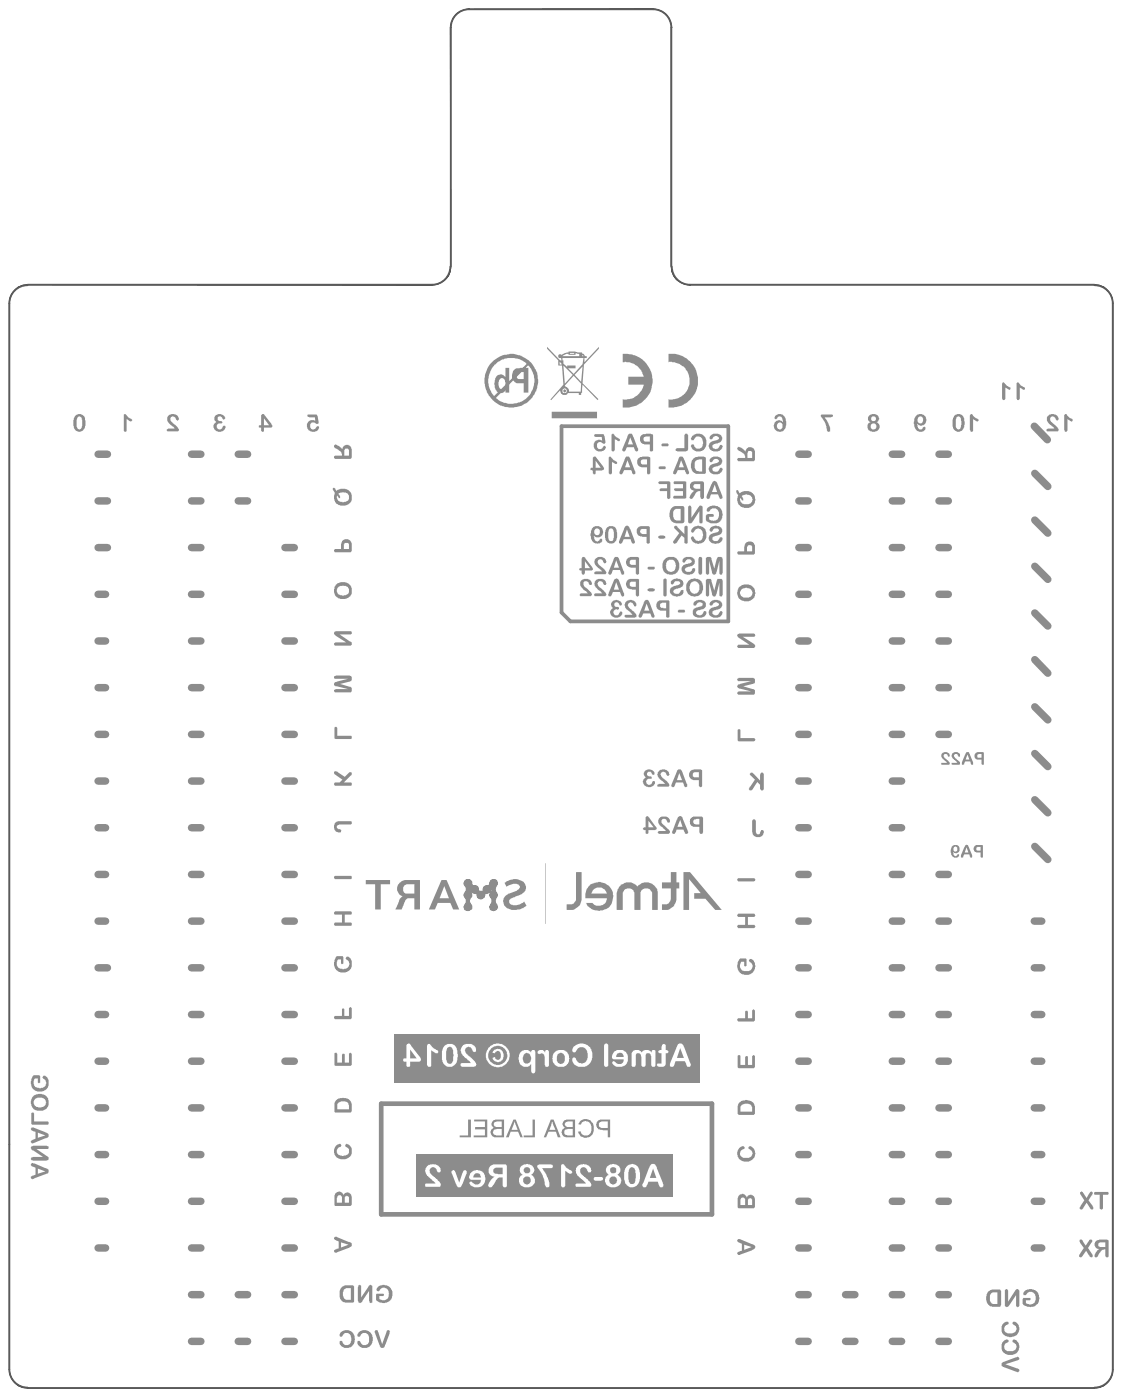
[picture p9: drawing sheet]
<svg xmlns="http://www.w3.org/2000/svg" width="102mm" height="126mm" viewBox="0 0 102 126" stroke-linecap="round" stroke-linejoin="round" font-family="sans-serif">
<g fill="none" stroke="#8c8c8c" stroke-width=".67">
<path d="M93.2 38.4l1.2 1.3M8.8 57.8h.7M8.8 53.6h.7M8.8 49.4h.9M8.8 45.2h.9M8.8 41h.9M17.3 57.8h.8M17.3 53.6h.8M17.3 49.4h.8M17.3 45.2h.8M17.3 41h.8M21.5 45.2h.8"/>
<path d="M21.5 41h.8M25.7 57.8h.8M25.7 53.6h.8M25.7 49.4h.8M72 57.8h.9M72 53.6h.9M72 49.4h.9M72 45.2h.9M72 41h.9M80.4 57.8h.9M80.4 53.6h.9M80.4 49.4h.9"/>
<path d="M80.4 45.2h.9M80.4 41h.9M84.7 57.8h.8M84.7 53.6h.8M84.7 49.4h.8M84.7 45.2h.8M84.7 41h.8M93.3 59.5l1.2 1.2M93.3 55.3l1.2 1.2M93.3 42.7l1.2 1.2M93.3 51.1l1.2 1.2M93.3 46.9l1.2 1.2"/>
<path d="M8.8 78.9h.7M8.8 74.7h.7M8.8 70.5h.7M8.8 66.2h.7M8.8 62h.7M17.3 78.9h.8M17.3 74.7h.8M17.3 70.5h.8M17.3 66.2h.8M17.3 62h.8M25.7 78.9h.8M25.7 74.7h.8"/>
<path d="M25.7 70.5h.8M25.7 66.2h.8M25.7 62h.8M72 78.9h.9M72 74.7h.9M72 70.5h.9M72 66.2h.9M72 62h.9M80.4 78.9h.9M80.4 74.7h.9M80.4 70.5h.9M80.4 66.2h.9"/>
<path d="M80.4 62h.9M84.7 78.9h.8M84.7 66.2h.8M84.7 62h.8M93.3 76.4l1.2 1.1M93.3 72.1l1.2 1.2M93.3 68l1.2 1.2M93.3 63.8l1.2 1.1M8.8 99.9h.7M8.8 95.7h.7M8.8 91.5h.7M8.8 87.3h.9"/>
<path d="M8.8 83.1h.7M17.3 99.9h.8M17.3 95.7h.8M17.3 91.5h.8M17.3 87.3h.8M17.3 83.1h.8M25.7 99.9h.8M25.7 95.7h.8M25.7 91.5h.8M25.7 87.3h.8M25.7 83.1h.8M72 99.9h.9"/>
<path d="M72 95.7h.9M72 91.5h.9M72 87.3h.9M72 83.1h.9M80.4 99.9h.9M80.4 95.7h.9M80.4 91.5h.9M80.4 87.3h.9M80.4 83.1h.9M84.7 99.9h.8M84.7 95.7h.8M84.7 91.5h.8"/>
<path d="M84.7 87.3h.8M84.7 83.1h.8M93.2 99.9h.7M93.2 95.7h.7M93.2 91.5h.7M93.2 87.3h.7M93.2 83.1h.7M8.8 112.6h.7M8.8 108.4h.7M8.8 104.2h.7M17.3 112.6h.8M17.3 108.4h.8"/>
<path d="M17.3 104.2h.8M17.3 116.8h.8M21.5 116.8h.8M25.7 112.6h.8M25.7 108.4h.8M25.7 104.2h.8M25.7 116.8h.8M72 112.6h.9M72 108.4h.9M72 104.2h.9M72 116.8h.9M76.2 116.8h.9"/>
<path d="M80.4 112.6h.9M80.4 108.4h.9M80.4 104.2h.9M80.4 116.8h.9M84.7 112.6h.8M84.7 108.4h.8M84.7 104.2h.8M84.7 116.8h.8M93.2 112.6h.7M93.2 108.4h.7M93.2 104.2h.7M17.3 121h.8"/>
<path d="M21.5 121h.8M25.7 121h.8M72 121h.9M76.2 121h.9M80.4 121h.9M84.7 121h.8"/>
</g>
<path d="M50.6 38.4h15.1v17.7h-14.3l-.8-.8z" fill="none" stroke="#8c8c8c" stroke-width=".34"/>
<path d="M34.4 99.6h29.8v9.9h-29.8z" fill="none" stroke="#8c8c8c" stroke-width=".42"/>
<g fill="#8c8c8c">
<path d="M30.3 103.3l.2-.1a.15 .15 0 0 1 .2 .1 .15 .15 0 0 1-.1 .2 .44 .44 0 0 0-.2 .5 .44 .44 0 0 0 .5 .3 .45 .45 0 0 0 .6-.4 .45 .45 0 0 0-.4-.5v-.1a.34 .34 0 0 1 .5 .2l.1 .3a.83 .83 0 0 1-.6 .8 .83 .83 0 0 1-.9-.4v-.1a.87 .87 0 0 1 .1-.8z"/>
<path d="M30.4 86.3h.5l.1 .6h-.3v-.3h-.2a.55 .55 0 0 0 0 .6 .55 .55 0 0 0 .7 .2 .46 .46 0 0 0 .3-.4 .46 .46 0 0 0-.3-.5 .23 .23 0 0 1 .2-.2 .23 .23 0 0 1 .2 .3l.1 .1a.83 .83 0 0 1-1 1 .83 .83 0 0 1-.4-1.3z"/>
<path d="M30.1 82.3l.1-.1h1.3a.15 .15 0 0 1 .2 .2 .15 .15 0 0 1-.2 .1h-.4v.7h.6v.3h-1.5l-.1-.1 .1-.2h.6v-.7h-.5a.15 .15 0 0 1-.2 0 .15 .15 0 0 1 0-.2z"/>
<path d="M30.1 79.1l.1-.1h1.5v.3h-1.5z"/>
<path d="M30.2 69.6h.2l.7 .5 .4-.4h.2v.3l-.7 .6h.7v.3h-1.3a.16 .16 0 0 1-.3-.1 .16 .16 0 0 1 .2-.2h.3l.3-.3-.7-.4a.17 .17 0 0 1-.1-.1 .17 .17 0 0 1 .1-.2z"/>
<path d="M30.2 65.6h.2v.1v.7h1.3v.2h-1.5z"/>
<path d="M66.6 103.6a.29 .29 0 0 1 .5-.1v.1a.44 .44 0 0 0-.4 .4 .44 .44 0 0 0 .3 .5h.1a.52 .52 0 0 0 .7-.6l-.1-.1a.23 .23 0 0 1-.1-.4 .7 .7 0 0 1 .5 .7 .7 .7 0 0 1-.7 .7h-.2a.76 .76 0 0 1-.6-1.2z"/>
<path d="M66.6 86.6l.1-.1h.6v.6h-.2v-.3h-.3a.56 .56 0 0 0 .1 .7 .56 .56 0 0 0 .7 .1 .46 .46 0 0 0 .2-.5 .46 .46 0 0 0-.2-.4 .19 .19 0 0 1 .1-.2 .19 .19 0 0 1 .2 .2l.1 .1a.81 .81 0 0 1-.7 1.1 .81 .81 0 0 1-.8-1.1z"/>
<path d="M66.5 82.4h1.4a.16 .16 0 0 1 .2 .2 .16 .16 0 0 1-.2 .1h-.5v.7l.6 .1a.14 .14 0 0 1 .1 .2 .14 .14 0 0 1-.2 0h-1.4a.17 .17 0 0 1 0-.2 .17 .17 0 0 1 .2-.1h.5v-.7h-.6a.16 .16 0 0 1-.1-.1 .16 .16 0 0 1 0-.2z"/>
<path d="M66.5 79.3h1.5a.14 .14 0 0 1 .1 .1 .14 .14 0 0 1-.2 .1h-1.4v-.1z"/>
<path d="M67.7 69.7h.1l.7 .7v-.5l.1-.2a.17 .17 0 0 1 .2 0 .17 .17 0 0 1 .1 .2v1.1a.18 .18 0 0 1-.2 .3 .18 .18 0 0 1-.2-.2v-.3l-.2-.3-.4 .6a.19 .19 0 0 1-.2 .2 .19 .19 0 0 1-.2-.1 .19 .19 0 0 1 .1-.2l.5-.7-.5-.3v-.2z"/>
<path d="M66.5 65.8h.3v.8h1.2a.14 .14 0 0 1 .1 .2 .14 .14 0 0 1-.2 .1h-1.3l-.1-.1z"/>
<path d="M19.5 37.4a.57 .57 0 0 1 .8 .4l-.2 .1a.29 .29 0 0 0-.2-.3 .29 .29 0 0 0-.3 .1 .31 .31 0 0 0 .4 .3v.2a.29 .29 0 0 0-.5 .2 .29 .29 0 0 0 .5 .3v-.1a.16 .16 0 0 1 .1-.2 .16 .16 0 0 1 .2 .1 .16 .16 0 0 1 0 .2 .53 .53 0 0 1-.8 .2 .53 .53 0 0 1-.2-.7h.1a.15 .15 0 0 0 .1-.2 .15 .15 0 0 0-.2-.1v-.3z"/>
<path d="M30.2 95h.2v.1v.8h.4l.1-.8h.2v.8h.4v-.8a.13 .13 0 0 1 .1-.1 .13 .13 0 0 1 .1 .1v1l-.1 .1h-1.4v-.1z"/>
<path d="M30.8 91h.1a.09 .09 0 0 1 .1 0 .09 .09 0 0 1 0 .1v.5h.5v-.7v-.1l.2 .1v1h-.1h-1.4a.15 .15 0 0 1-.1-.2 .15 .15 0 0 1 .2-.1h.5z"/>
<path d="M30.3 74.2l.1-.1h1.3v.1a.14 .14 0 0 1 0 .1 .14 .14 0 0 1-.2 .1h-.8a.22 .22 0 0 0-.3 .2 .22 .22 0 0 0 .3 .2 .18 .18 0 0 1 0 .3 .18 .18 0 0 1-.3 0 .55 .55 0 0 1-.1-.9z"/>
<path d="M30.2 61l1.3-.1a.29 .29 0 0 1 .2 .3 .29 .29 0 0 1-.2 .3l-.8 .2 1 .3v.4l-.1 .1h-1.4v-.1a.11 .11 0 0 1-.1-.2 .09 .09 0 0 1 .1 0h1.2l-1-.3a.21 .21 0 0 1-.3-.2 .21 .21 0 0 1 .3-.2l1-.3h-1.2z"/>
<path d="M30.2 57l1.3-.1a.15 .15 0 0 1 .2 .2 .15 .15 0 0 1-.2 .1h-.9l.9 .7a.19 .19 0 0 1 .2 .2 .19 .19 0 0 1-.2 .1h-1.3l-.1-.2h.1h1l-1-.7z"/>
<path d="M67.2 91.2h.2v.1v.6h.4v-.8h.1h.2v1l-.1 .1-1.5-.1a.17 .17 0 0 1 0-.2 .17 .17 0 0 1 .2 0h.5z"/>
<path d="M66.5 95.2h.3v.9h.4v-.8h.2v.8h.4v-.8a.13 .13 0 0 1 .2-.1 .13 .13 0 0 1 .1 .2v.9l-.1 .1h-1.4l-.1-.1z"/>
<path d="M67.9 73.9h.2v.1v1a.22 .22 0 0 0 .3 .3 .22 .22 0 0 0 .2-.3l.1-.1a.34 .34 0 0 1 .2 .3 .34 .34 0 0 1-.3 .3 .57 .57 0 0 1-.8-.6v-.9z"/>
<path d="M66.5 57.2h1.6v.1l-.1 .1h-1l.9 .6a.21 .21 0 0 1 .2 .3 .21 .21 0 0 1-.3 .2h-1.1a.16 .16 0 0 1-.2-.2 .16 .16 0 0 1 .2-.1h.9l-1-.6-.1-.2z"/>
<path d="M66.5 61.2h1.4a.29 .29 0 0 1 .2 .2 .29 .29 0 0 1-.3 .3l-.8 .2 .8 .3a.26 .26 0 0 1 .3 .2 .26 .26 0 0 1-.2 .3h-1.4v-.2l.1-.1h1.1l-1-.3a.21 .21 0 0 1-.2-.2 .21 .21 0 0 1 .2-.2l1-.3h-1.2z"/>
<path d="M74 37.4h1a.13 .13 0 0 1 .1 .1 .13 .13 0 0 1-.2 .1h-.6l.4 .7a.53 .53 0 0 1 .1 .7 .41 .41 0 0 1-.3-.6z"/>
<path d="M90.4 122.9l1.2-.5a.17 .17 0 0 1 .3 .1 .17 .17 0 0 1-.2 .2l-1.1 .4 1.1 .3a.18 .18 0 0 1 .2 .3 .18 .18 0 0 1-.3 0l-1.1-.3a.27 .27 0 0 1-.2-.2 .27 .27 0 0 1 .1-.3z"/>
<path d="M90.5 120.9a.23 .23 0 0 1 .3-.1 .23 .23 0 0 1 .1 .2 .43 .43 0 0 0-.4 .4 .43 .43 0 0 0 .3 .5h.1a.5 .5 0 0 0 .6-.1 .5 .5 0 0 0 .1-.5l-.2-.1a.18 .18 0 0 1-.1-.3 .18 .18 0 0 1 .3 0 .79 .79 0 0 1 0 1.2 .79 .79 0 0 1-1.2-.2l-.1-.2a.78 .78 0 0 1 .2-.8z"/>
<path d="M90.5 119.3h.1a.16 .16 0 0 1 .3-.1 .16 .16 0 0 1-.1 .3 .44 .44 0 0 0-.2 .6 .44 .44 0 0 0 .6 .2 .43 .43 0 0 0 .4-.4 .43 .43 0 0 0-.3-.5 .24 .24 0 0 1 .2-.2 .24 .24 0 0 1 .2 .2 .78 .78 0 0 1-.1 1 .78 .78 0 0 1-1 .1 .78 .78 0 0 1-.1-1.2z"/>
<path d="M2.9 103.4h1.3a.15 .15 0 0 1 .2 .1 .15 .15 0 0 1-.2 .2h-.9l.9 .6a.21 .21 0 0 1 .2 .2 .21 .21 0 0 1-.2 .2h-1.4v-.2l.1-.1h1l-1-.6-.1-.2z"/>
<path d="M2.9 100.4h.1h.1v.8h1.2l.1 .2-1.5 .1-.1-.1z"/>
<path d="M2.9 97.1l.1-.1h.5l.1 .1v.6h-.2v-.4h-.2a.54 .54 0 0 0-.1 .7 .54 .54 0 0 0 .7 .1 .45 .45 0 0 0 .4-.4 .45 .45 0 0 0-.4-.5 .23 .23 0 0 1 .3-.2 .23 .23 0 0 1 .2 .3l.1 .1a.83 .83 0 0 1-1 1.1 .83 .83 0 0 1-.5-1.3z"/>
<path d="M91.6 34.6a.13 .13 0 0 1 .2-.1 .13 .13 0 0 1 .1 .1l.3 .3a.14 .14 0 0 1 .2 .1 .14 .14 0 0 1-.1 .2 .14 .14 0 0 1-.2-.1l-.2-.1v1a.15 .15 0 0 1-.2 .1 .15 .15 0 0 1-.1-.2z"/>
<path d="M90.4 34.5l.5 .4a.13 .13 0 0 1 .2 .1 .13 .13 0 0 1-.1 .2 .13 .13 0 0 1-.2-.1l-.2-.1v1a.15 .15 0 0 1-.2 .1 .15 .15 0 0 1-.1-.2v-1.3z"/>
<path d="M33.9 120h.2l.4 1.3 .3-1.1a.17 .17 0 0 1 .2-.2 .17 .17 0 0 1 .1 .2l-.4 1.1a.27 .27 0 0 1-.2 .3 .27 .27 0 0 1-.3-.3l-.4-1.1z"/>
<path d="M32.3 120.2a.8 .8 0 0 1 1.2 .2 .8 .8 0 0 1-.4 1.2 .58 .58 0 0 1-.8-.6h.1a.45 .45 0 0 0 .6 .3 .45 .45 0 0 0 .3-.6 .43 .43 0 0 0-.4-.5 .43 .43 0 0 0-.5 .4l-.2-.1z"/>
<path d="M30.7 120.2a.78 .78 0 0 1 .9-.1 .78 .78 0 0 1 .4 .7v.1a.69 .69 0 0 1-.6 .7 .69 .69 0 0 1-.8-.5l.1-.1h.1a.44 .44 0 0 0 .6 .3 .44 .44 0 0 0 .3-.5 .43 .43 0 0 0-.4-.6 .43 .43 0 0 0-.5 .4 .22 .22 0 0 1-.2-.2 .22 .22 0 0 1 .1-.2z"/>
<path d="M34.1 116.1l.1-.1a.81 .81 0 0 1 1.2 .6 .81 .81 0 0 1-1.1 .9l-.4-.2v-.5h.7a.14 .14 0 0 1 0 .1 .14 .14 0 0 1-.2 0h-.2v.3a.51 .51 0 0 0 .6 0 .51 .51 0 0 0 .2-.4l.1-.1a.49 .49 0 0 0-.4-.5 .49 .49 0 0 0-.5 .3 .19 .19 0 0 1-.3-.2 .19 .19 0 0 1 .2-.2z"/>
<path d="M32.3 115.9h.2l.1 .1v1l.6-.9a.2 .2 0 0 1 .2-.2 .2 .2 0 0 1 .2 .3v1.3l-.2 .1-.1-.2v-.9l-.7 1-.2 .1-.1-.3z"/>
<path d="M59.5 69.5a.49 .49 0 0 1 .6-.1 .49 .49 0 0 1 .2 .6h-.2a.37 .37 0 0 0-.4-.3 .39 .39 0 0 0 .2 .6l.1 .1a.43 .43 0 0 1 .3 .6h-1a.14 .14 0 0 1 0-.2 .14 .14 0 0 1 .1-.1h.6l-.5-.4a.48 .48 0 0 1 0-.8z"/>
<path d="M58.2 69.5a.51 .51 0 0 1 .8 .3l-.1 .1h-.1a.24 .24 0 0 0-.3-.3 .24 .24 0 0 0-.2 .3 .24 .24 0 0 0 .4 .1v.1a.11 .11 0 0 1 0 .1 .11 .11 0 0 1-.1 0 .29 .29 0 0 0-.3 .3 .29 .29 0 0 0 .3 .3 .29 .29 0 0 0 .2-.3 .21 .21 0 0 1 .2 .2 .21 .21 0 0 1-.1 .2l-.3 .1a.49 .49 0 0 1-.6-.3 .49 .49 0 0 1 .2-.6 .37 .37 0 0 1 0-.6z"/>
<path d="M63.8 45.8l.1-.1a.81 .81 0 0 1 1.3 .8 .81 .81 0 0 1-1.4 .6l-.2-.2v-.4l.1-.1h.7l-.1 .2h-.4v.3h.2a.55 .55 0 0 0 .7-.2 .55 .55 0 0 0-.1-.7 .43 .43 0 0 0-.8 .2l-.1-.1a.15 .15 0 0 1-.1-.1 .15 .15 0 0 1 .1-.2z"/>
<path d="M62 45.7l.2-.1 .1 .1v1l.7-1 .1-.1 .2 .1v1.3a.15 .15 0 0 1-.1 .2 .15 .15 0 0 1-.2-.2v-.9l-.5 .9a.22 .22 0 0 1-.3 .2 .22 .22 0 0 1-.2-.2z"/>
<path d="M92.4 116.5l.3-.2a.8 .8 0 0 1 .9 .3 .8 .8 0 0 1 0 1 .83 .83 0 0 1-1.4 0v-.5h.7a.12 .12 0 0 1 0 .2 .12 .12 0 0 1-.2 0h-.2v.3h.1a.57 .57 0 0 0 .8-.4 .57 .57 0 0 0-.6-.7l-.1 .1a.23 .23 0 0 1-.2 .2 .23 .23 0 0 1-.3 0z"/>
<path d="M90.6 116.3h.2l.1 .1v1l.6-.9a.21 .21 0 0 1 .2-.2 .21 .21 0 0 1 .2 .2v1.4h-.2l-.1-.1v-1l-.7 1a.17 .17 0 0 1-.2 .1 .17 .17 0 0 1-.1-.2z"/>
<path d="M11.2 37.4h.1l.5 .4a.13 .13 0 0 1 .1 .1 .13 .13 0 0 1-.1 .1 .13 .13 0 0 1-.2-.1l-.2-.1v1a.14 .14 0 0 1-.2 .1 .14 .14 0 0 1 0-.2z"/>
<path d="M15.2 37.4h.3a.47 .47 0 0 1 .6 .5h-.2a.3 .3 0 0 0-.2-.3 .3 .3 0 0 0-.3 .1v.2l.4 .4a.43 .43 0 0 1 .2 .6h-.8a.13 .13 0 0 1-.2-.1 .13 .13 0 0 1 .2-.1h.6l-.3-.3a.61 .61 0 0 1-.3-1z"/>
<path d="M27.7 37.4h.9l.1 .7v.1h-.1a.47 .47 0 0 0-.6 0 .32 .32 0 0 0 .1 .5 .32 .32 0 0 0 .4-.1v-.1a.14 .14 0 0 1 .2 0 .14 .14 0 0 1 0 .2 .55 .55 0 0 1-.9 0 .55 .55 0 0 1 .3-.8l.3 .1v-.4h-.5h-.2z"/>
<path d="M59.6 73.7h.1a.5 .5 0 0 1 .7 .5 .18 .18 0 0 1-.2 0 .18 .18 0 0 1-.1-.2 .26 .26 0 0 0-.4 0 .26 .26 0 0 0 .1 .4l.3 .3a.37 .37 0 0 1 .2 .5h-1v-.1l.1-.1h.6l-.2-.3a.58 .58 0 0 1-.2-1z"/>
<path d="M64.1 54.2h.2a.52 .52 0 0 1 .6 0 .52 .52 0 0 1 .2 .5l-.2 .2-.2 .1a.48 .48 0 0 0-.5 .3 .34 .34 0 0 0 .4 .2 .34 .34 0 0 0 .3-.3v-.1a.23 .23 0 0 1 .3 .3 .23 .23 0 0 1-.3 .2 .6 .6 0 0 1-.7 .1 .6 .6 0 0 1-.3-.7l.3-.2a.56 .56 0 0 0 .6-.3 .39 .39 0 0 0-.6 .1h-.2z"/>
<path d="M62.6 54.3l.2-.1a.53 .53 0 0 1 .6 0 .53 .53 0 0 1 .2 .6l-.4 .2a.32 .32 0 0 0-.4 .4 .4 .4 0 0 0 .4 .1 .4 .4 0 0 0 .3-.4 .24 .24 0 0 1 .2 .3 .24 .24 0 0 1-.2 .2h-.1a.58 .58 0 0 1-.7 .1 .58 .58 0 0 1-.2-.7l.6-.3a.2 .2 0 0 0 .2-.2 .2 .2 0 0 0-.3-.2l-.2 .2a.17 .17 0 0 1-.2 .1 .17 .17 0 0 1 0-.3z"/>
<path d="M61.2 55h.5a.11 .11 0 0 1 .1 .2 .11 .11 0 0 1-.1 .1h-.5a.13 .13 0 0 1-.1-.2 .13 .13 0 0 1 .1-.1z"/>
<path d="M56.5 54.2a.56 .56 0 0 1 .9 .4 .11 .11 0 0 1-.1 .1 .11 .11 0 0 1-.1-.1 .28 .28 0 0 0-.4-.3 .28 .28 0 0 0-.2 .4l.7 .6 .1 .3-.2 .1h-.9a.12 .12 0 0 1 0-.2 .12 .12 0 0 1 .2 0h.5l-.4-.5a.53 .53 0 0 1-.1-.8z"/>
<path d="M55.3 54.2a.51 .51 0 0 1 .8 .4h-.1a.12 .12 0 0 1-.1 0 .12 .12 0 0 1-.1-.1 .23 .23 0 0 0-.3-.2 .23 .23 0 0 0-.1 .4 .23 .23 0 0 0 .3 0l.1 .1v.2h-.1a.27 .27 0 0 0-.4 .1 .27 .27 0 0 0 .2 .4 .27 .27 0 0 0 .3-.2 .16 .16 0 0 1 .3 0 .16 .16 0 0 1-.1 .2 .51 .51 0 0 1-.8 .1 .51 .51 0 0 1 0-.7h.1a.42 .42 0 0 1 0-.7z"/>
<path d="M60.7 43.5l1-.1a.14 .14 0 0 1 .2 .1 .14 .14 0 0 1 0 .1v1.3l-1.1 .1a.13 .13 0 0 1-.1-.2 .13 .13 0 0 1 .2-.1h.7v-.4h-.7l-.1-.1a.09 .09 0 0 1 0-.1 .09 .09 0 0 1 .1 0h.7v-.4h-.8z"/>
<path d="M59.4 43.5l1-.1v.1v1.5a.17 .17 0 0 1-.2 0 .17 .17 0 0 1-.1-.2v-.5h-.5a.13 .13 0 0 1-.1-.1 .13 .13 0 0 1 .1-.1h.5v-.4h-.7l-.1-.1z"/>
<path d="M85.9 67.9a.39 .39 0 0 1 .4-.1 .39 .39 0 0 1 .2 .4l-.1 .1a.25 .25 0 0 0-.1-.3 .25 .25 0 0 0-.3 .1v.2l.2 .2a.44 .44 0 0 1 .3 .5l-.7-.1v-.1h.5l-.2-.2a.45 .45 0 0 1-.2-.7z"/>
<path d="M84.9 67.9a.37 .37 0 0 1 .5 0 .37 .37 0 0 1 .2 .4h-.1a.23 .23 0 0 0-.2-.3 .23 .23 0 0 0-.2 .1v.2l.2 .2a.29 .29 0 0 1 .2 .5h-.6v-.2h.5l-.2-.2a.51 .51 0 0 1-.3-.7z"/>
<path d="M87.5 37.4h.1l.4 .3a.15 .15 0 0 1 .2 .1 .15 .15 0 0 1-.1 .2l-.4-.2v1a.13 .13 0 0 1-.1 .2 .13 .13 0 0 1-.1-.2l-.1-1.3z"/>
<path d="M98.6 107.6h1.3v.2h-.5v1.1a.16 .16 0 0 1-.1 .2 .16 .16 0 0 1-.2-.2v-1.1h-.4z"/>
<path d="M97.5 107.5h.1l.4 .6 .2-.4a.16 .16 0 0 1 .3-.1 .16 .16 0 0 1-.1 .2l-.3 .5 .4 .5a.17 .17 0 0 1 0 .3 .17 .17 0 0 1-.2-.1l-.3-.5-.3 .5a.18 .18 0 0 1-.3 .1 .18 .18 0 0 1 0-.3l.3-.5-.3-.6z"/>
<path d="M97.4 111.8l.2 .1 .3 .5 .2-.4a.18 .18 0 0 1 .2-.2 .18 .18 0 0 1 .2 .1 .18 .18 0 0 1-.1 .2l-.3 .5 .3 .5a.17 .17 0 0 1 .1 .3 .17 .17 0 0 1-.3-.1l-.3-.5-.3 .5a.18 .18 0 0 1-.3 .1 .18 .18 0 0 1 .1-.3l.3-.5-.4-.6z"/>
<path d="M30.4 99.1v.1a.51 .51 0 0 0-.2 .6v.6h1.4l.1-.2v-.5a.73 .73 0 0 0-1-.6zM30.5 99.5a.56 .56 0 0 1 .6-.2 .56 .56 0 0 1 .4 .6v.2h-1.1v-.5z"/>
<path d="M30.3 52.7v.1a.81 .81 0 0 0 .5 1.2 .81 .81 0 0 0 .9-.9 .88 .88 0 0 0-1.4-.4zM30.4 53l.4-.1a.52 .52 0 0 1 .7 .3 .52 .52 0 0 1-.8 .5 .44 .44 0 0 1-.3-.7z"/>
<path d="M30.9 48.7l-.2 .4v.4h-.5l-.1 .1 .1 .2h1.4l.1-.1v-.5a.51 .51 0 0 0-.2-.5 .51 .51 0 0 0-.6 0zM31 49a.26 .26 0 0 1 .4 0 .26 .26 0 0 1 .1 .3v.2h-.5z"/>
<path d="M66.6 99.5l-.1 .2v.8l.1 .1h1.4l.1-.1v-.5a.75 .75 0 0 0-1.1-.7zM66.8 99.7h.1a.62 .62 0 0 1 .9 .1v.5h-1v-.5z"/>
<path d="M66.5 53.5a.81 .81 0 0 0 1.6 0 .81 .81 0 0 0-1.6 0zM66.9 53.1a.56 .56 0 0 1 .6 0 .56 .56 0 0 1 .3 .6 .71 .71 0 0 1-1 0l-.1-.3z"/>
<path d="M67.3 48.9l-.2 .4v.4h-.5a.15 .15 0 0 0-.1 .2 .15 .15 0 0 0 .2 .1h1.3l.1-.1v-.5a.49 .49 0 0 0-.3-.5 .49 .49 0 0 0-.5 0zM67.4 49.2a.26 .26 0 0 1 .3 0 .26 .26 0 0 1 .1 .3v.2h-.5z"/>
<path d="M6.9 37.4l-.2 .3-.1 .7a.55 .55 0 0 0 .6 .6 .55 .55 0 0 0 .5-.7v-.3a.56 .56 0 0 0-.2-.5 .56 .56 0 0 0-.6-.1zM7.1 37.6a.52 .52 0 0 1 .3 .7 .29 .29 0 0 1-.1 .3 .29 .29 0 0 1-.3 .1l-.1-.4a.74 .74 0 0 1 .2-.7z"/>
<path d="M23.6 37.4h-.1v1a.13 .13 0 0 0-.1 0 .13 .13 0 0 0 0 .2 .13 .13 0 0 0 .1 0v.3h.1a.11 .11 0 0 0 .2 0 .11 .11 0 0 0 0-.1v-.2h.6a.18 .18 0 0 0 .2-.2 .18 .18 0 0 0-.1-.2l-.7-.8zM23.8 37.7l.5 .7h-.5z"/>
<path d="M30.2 111.6l-.1 .2 .4 .2v.6l-.2 .1a.16 .16 0 0 0-.2 .2 .16 .16 0 0 0 .3 .1l1-.4a.27 .27 0 0 0 .3-.3 .27 .27 0 0 0-.3-.3zM30.7 112.1l.7 .2-.7 .2z"/>
<path d="M30.3 107.6l-.1 .2v1h1.4l.1-.1v-.6a.41 .41 0 0 0-.2-.5 .41 .41 0 0 0-.5 .2 .39 .39 0 0 0-.7-.2zM30.4 107.9l.3-.1 .1 .1v.6h-.4zM31.2 107.9h.1l.2 .1v.5h-.4v-.5z"/>
<path d="M30 44v.1a.44 .44 0 0 1 .1 .6v.1a.8 .8 0 0 0 1 .8 .8 .8 0 0 0 .5-1.2 .91 .91 0 0 0-1.3-.1l-.1-.2zM30.5 44.5l.5-.1a.45 .45 0 0 1 .5 .5 .45 .45 0 0 1-.6 .4 .51 .51 0 0 1-.5-.4v-.2l.1 .2a.15 .15 0 0 0 .2-.1 .15 .15 0 0 0-.1-.2z"/>
<path d="M30.2 40.1l-.1 .2 .6 .4 .1 .2v.2h-.5a.15 .15 0 0 0-.2 .2 .15 .15 0 0 0 .2 .1h1.3l.1-.1v-.6a.45 .45 0 0 0-.3-.6 .45 .45 0 0 0-.6 .4l-.2-.2-.3-.2zM31.1 40.5a.24 .24 0 0 1 .3 0 .24 .24 0 0 1 .1 .3v.3h-.5z"/>
<path d="M66.6 107.8l-.1 .3v.8l.1 .1h1.4l.1-.1v-.6a.41 .41 0 0 0-.3-.5 .41 .41 0 0 0-.5 .2 .4 .4 0 0 0-.7-.2zM66.9 108h.1l.2 .2v.5h-.4v-.5zM67.5 108.1h.1l.2 .1v.5h-.4v-.5z"/>
<path d="M66.5 111.8v.1v.2l.4 .1v.6l-.2 .1a.16 .16 0 0 0-.2 .2 .16 .16 0 0 0 .3 .1l1-.4a.27 .27 0 0 0 .3-.3 .27 .27 0 0 0-.3-.3l-1-.4zM67.1 112.3l.7 .2-.7 .2z"/>
<path d="M66.5 40.3v.3l.5 .2 .2 .3v.2h-.6a.15 .15 0 0 0-.1 .2 .15 .15 0 0 0 .2 .1h1.3l.1-.1v-.6a.45 .45 0 0 0-.4-.6 .45 .45 0 0 0-.5 .4l-.2-.1a.49 .49 0 0 0-.5-.3zM67.4 40.7a.25 .25 0 0 1 .3 0 .25 .25 0 0 1 .1 .3v.3h-.4z"/>
<path d="M66.4 44.3v.1a.64 .64 0 0 1 .1 .7 .81 .81 0 0 0 1.1 .7 .81 .81 0 0 0 .3-1.3 .99 .99 0 0 0-1.2 0l-.1-.1a.14 .14 0 0 0 0-.2 .14 .14 0 0 0-.2 .1zM66.9 44.7h.1a.53 .53 0 0 1 .6 0 .53 .53 0 0 1 .2 .5 .66 .66 0 0 1-1.1-.1l.1-.2 .1 .2a.15 .15 0 0 0 .1-.1 .15 .15 0 0 0-.1-.1z"/>
<path d="M69.9 37.5v.1a.14 .14 0 0 0 0 .2 .14 .14 0 0 0 .2-.2 .32 .32 0 0 1 .4 0 .32 .32 0 0 1 .1 .4l-.1 .1a.5 .5 0 0 0-.8 .2 .5 .5 0 0 0 .6 .7 .82 .82 0 0 0 .5-1.3 .55 .55 0 0 0-.9-.2zM70.2 38.1a.32 .32 0 0 1 .3 .3 .32 .32 0 0 1-.3 .3 .36 .36 0 0 1 0-.6z"/>
<path d="M2.9 104.9l-.1 .1a.17 .17 0 0 0 0 .1 .17 .17 0 0 0 .1 .2h.3v.7l-.2 .1a.17 .17 0 0 0-.2 .1 .17 .17 0 0 0 .2 .1l1.1-.4a.27 .27 0 0 0 .3-.2 .27 .27 0 0 0-.3-.3zM3.4 105.4l.7 .3-.7 .2z"/>
<path d="M2.9 101.7l-.1 .1v.2l.4 .1v.6l-.2 .1a.18 .18 0 0 0-.2 .2 .18 .18 0 0 0 .3 .1l1-.4a.27 .27 0 0 0 .3-.3 .27 .27 0 0 0-.3-.3l-1-.4zM3.4 102.2l.7 .2-.7 .2z"/>
<path d="M2.8 99.5a.8 .8 0 0 0 1.6 0 .8 .8 0 0 0-1.6 0zM3.2 99.1l.2-.1a.48 .48 0 0 1 .7 .2 .48 .48 0 0 1-.2 .7h-.1a.47 .47 0 0 1-.6-.1 .47 .47 0 0 1 0-.6z"/>
<path d="M30.8 116.1a.83 .83 0 0 0 .3 1.4h.7l.1-.1v-1.4l-.1-.1h-.7zM31 116.3l.2-.1h.4v1.1h-.2a.54 .54 0 0 1-.4-.9z"/>
<path d="M62.2 69.5a.5 .5 0 0 0 0 .6 .5 .5 0 0 0 .5 .3h.3v.5a.14 .14 0 0 0 .2 .1 .14 .14 0 0 0 .1-.2v-1.3l-.1-.1h-.7zM62.5 69.7h.5v.4h-.2a.27 .27 0 0 1-.3-.1 .27 .27 0 0 1 0-.3z"/>
<path d="M61.2 69.4l-.2 .1-.4 1.2a.18 .18 0 0 0 0 .3 .18 .18 0 0 0 .3-.2v-.2h.7l.1 .2a.16 .16 0 0 0 .2 .2 .16 .16 0 0 0 0-.3l-.4-1.2-.1-.1zM61.2 69.7l.3 .7h-.5z"/>
<path d="M60.7 45.7a.83 .83 0 0 0-.4 .9 .83 .83 0 0 0 .8 .6h.4l.2-.1v-1.3l-.1-.1zM60.8 46l.1-.1h.5v1.1h-.2a.51 .51 0 0 1-.5-.8z"/>
<path d="M89.2 116.5h-.1a.82 .82 0 0 0 .4 1.4l.7-.1 .1-1.3-.1-.2h-.8zM89.4 116.6h.5v1h-.2a.45 .45 0 0 1-.5-.6z"/>
<path d="M87.9 76.3a.35 .35 0 0 0-.1 .4 .35 .35 0 0 0 .4 .2h.2v.3a.11 .11 0 0 0 .1 .2 .11 .11 0 0 0 .1-.2v-.9l-.6-.1zM88.1 76.4h.3v.3h-.2a.18 .18 0 0 1-.2-.1 .18 .18 0 0 1 .1-.2z"/>
<path d="M87.1 76.2l-.5 1a.12 .12 0 0 0 .1 .2 .12 .12 0 0 0 .1-.2l.1-.1h.5v.1a.14 .14 0 0 0 .2 .2 .12 .12 0 0 0 0-.2l-.3-1zM87.1 76.4l.2 .5h-.3z"/>
<path d="M85.9 76.3l-.2 .2v.3a.5 .5 0 0 0 .7 .5l.1-.1a.1 .1 0 0 0-.1-.1 .1 .1 0 0 0-.1 .1 .23 .23 0 0 1-.3 0 .23 .23 0 0 1 0-.3 .35 .35 0 0 0 .5-.1 .35 .35 0 0 0-.1-.5l-.1-.1zM86.1 76.4a.21 .21 0 0 1 .2 .2 .21 .21 0 0 1-.3 .1v-.2z"/>
<path d="M62.3 73.8a.49 .49 0 0 0-.1 .6 .49 .49 0 0 0 .6 .2h.2v.5a.17 .17 0 0 0 .2 .1 .17 .17 0 0 0 .2-.1l-.1-1.4h-.8zM62.6 73.9h.4v.5h-.2a.27 .27 0 0 1-.3-.1 .27 .27 0 0 1 .1-.4z"/>
<path d="M61.1 73.7l-.5 1.4v.1h.2l.2-.4h.6l.1 .3a.17 .17 0 0 0 .2 .1 .17 .17 0 0 0 .1-.3l-.4-1a.26 .26 0 0 0-.2-.3 .26 .26 0 0 0-.3 .1zM61.3 74l.2 .6h-.4z"/>
<path d="M58.2 73.7v.9a.18 .18 0 0 0-.3 .2 .16 .16 0 0 0 .3 .1v.3h.2l.1-.3h.6l.1-.1-.7-1.1-.1-.1zM58.5 74l.4 .6h-.4z"/>
<path d="M59.3 54.3l-.1 .1a.49 .49 0 0 0 .6 .7h.3v.5a.15 .15 0 0 0 .1 .1 .15 .15 0 0 0 .2-.2v-1.2a.14 .14 0 0 0-.1-.1 .14 .14 0 0 0-.2 0h-.7zM59.6 54.5l.1-.1h.4v.5h-.3a.31 .31 0 0 1-.3-.4z"/>
<path d="M58.2 54.1l-.2 .2-.4 1.1a.18 .18 0 0 0 .1 .3 .18 .18 0 0 0 .2-.2l.1-.2h.6l.1 .2a.18 .18 0 0 0 .3 .2 .17 .17 0 0 0 0-.3l-.5-1.2zM58.3 54.5l.2 .6h-.4z"/>
<path d="M64.3 43.4l-.6 1.3a.18 .18 0 0 0 .1 .3 .18 .18 0 0 0 .2-.1l.1-.3h.6l.1 .2a.16 .16 0 0 0 .2 .2 .16 .16 0 0 0 .1-.3l-.5-1.2-.2-.1zM64.4 43.7l.2 .7h-.4z"/>
<path d="M62.3 43.5v.1a.43 .43 0 0 0-.1 .4 .43 .43 0 0 0 .4 .3l-.1 .1a.53 .53 0 0 0-.3 .6h.2l.4-.6 .2-.1h.1l.1 .6a.15 .15 0 0 0 .2 .1 .15 .15 0 0 0 .1-.2l-.1-1.3-.9-.1zM62.5 43.8l.1-.1h.5v.4h-.2a.26 .26 0 0 1-.3-.1 .26 .26 0 0 1-.1-.2z"/>
<path d="M78.4 37.4a.39 .39 0 0 0 .1 .7 .46 .46 0 0 0-.2 .6 .46 .46 0 0 0 .5 .3 .46 .46 0 0 0 .5-.4 .46 .46 0 0 0-.3-.5 .39 .39 0 0 0 .2-.5 .39 .39 0 0 0-.5-.2zM78.5 38.5a.28 .28 0 0 1 .5 0 .28 .28 0 0 1-.5 0zM78.5 37.8a.25 .25 0 0 1 .5 0 .25 .25 0 0 1-.5 0z"/>
<path d="M88 67.9a.35 .35 0 0 0-.1 .4 .35 .35 0 0 0 .4 .2h.2v.4a.11 .11 0 0 0 .2 .1 .09 .09 0 0 0 0-.1v-1zM88.1 68.1l.4-.1v.4h-.4z"/>
<path d="M87.1 67.9l-.4 .9a.11 .11 0 0 0 .1 .2 .11 .11 0 0 0 .1-.1l.1-.2h.5l.1 .2a.11 .11 0 0 0 .1 .1 .11 .11 0 0 0 0-.2l-.3-.8a.17 .17 0 0 0-.1-.2 .17 .17 0 0 0-.2 .1zM87.2 68.1l.2 .4h-.3z"/>
<path d="M86 37.5l-.1 .4v.4a.54 .54 0 0 0 .5 .7 .54 .54 0 0 0 .5-.7l.1-.2a.58 .58 0 0 0-.3-.7 .58 .58 0 0 0-.7 .1zM86.3 37.6a.32 .32 0 0 1 .4 .4v.2a.48 .48 0 0 1-.4 .5 1.23 1.23 0 0 1-.1-1z"/>
<path d="M82.6 37.5l-.2 .3v.5a.56 .56 0 0 0 .4 .6 .56 .56 0 0 0 .6-.2 .14 .14 0 0 0-.1-.2 .14 .14 0 0 0-.1 .2 .29 .29 0 0 1-.4 0 .29 .29 0 0 1-.1-.4v-.1a.51 .51 0 0 0 .8-.2 .51 .51 0 0 0-.6-.6zM82.9 37.6a.31 .31 0 0 1 .3 .3 .31 .31 0 0 1-.4 .3 .42 .42 0 0 1 .1-.6z"/>
<path d="M98.8 111.9a.43 .43 0 0 0-.1 .5 .43 .43 0 0 0 .4 .3l-.3 .3a.27 .27 0 0 0 0 .4l.2-.1 .3-.6h.3v.5a.16 .16 0 0 0 .2 .2 .16 .16 0 0 0 .1-.2v-1.3l-.1-.1h-.7zM99.1 112.1h.5v.4h-.3a.24 .24 0 0 1-.3-.1 .24 .24 0 0 1 .1-.3z"/>
<path d="M44.8 33.9a1.19 1.19 0 0 0 .2 1.6l.4-.1 .2-.2v.2h.3v-2.2h-.3v.8l-.1-.1a.46 .46 0 0 0-.7 0zM45.1 34.2l.1-.1a.54 .54 0 0 1 .4 .5 .54 .54 0 0 1-.4 .5 .61 .61 0 0 1-.1-.9zM46.5 33.3a.72 .72 0 0 0-.3 .9 .72 .72 0 0 0 .8 .4h.2v.8h.4v-2.2zM46.7 33.6h.5v.6h-.2a.34 .34 0 0 1-.4-.1 .34 .34 0 0 1 .1-.5zM43.7 34.4a2.42 2.42 0 0 0 4.8 0 2.42 2.42 0 0 0-4.8 0zM44 34.4a2.1 2.1 0 0 1 4.2 0 2.1 2.1 0 0 1-4.2 0zM44.4 35.9l.2 .1 3.2-3.2-.2-.1z"/>
<path d="M56.1 31.9l.1 .8a1.72 1.72 0 0 1 1.8 1.3h-1.4v.7h1.4a1.63 1.63 0 0 1-1.9 1.3v.8h.2a2.43 2.43 0 0 0 2.5-2.5 2.43 2.43 0 0 0-2.7-2.4zM60.3 31.9v.8a1.68 1.68 0 0 1 1.9 1.6 1.68 1.68 0 0 1-1.9 1.7v.8h.3a2.43 2.43 0 0 0 2.3-2.6 2.43 2.43 0 0 0-2.6-2.3z"/>
</g>
<path d="M37.5 104.2h23.1v3.7h-23.1z" fill-rule="evenodd" fill="#8c8c8c"/>
<g fill="#fff">
<path d="M53.6 106.2h.6a.17 .17 0 0 1 .2 .1 .17 .17 0 0 1-.2 .2h-.5a.17 .17 0 0 1-.2-.1 .17 .17 0 0 1 .1-.2z"/>
<path d="M52.1 105.1h.1a.75 .75 0 0 1 1.1 .5l-.1 .2-.2-.1a.52 .52 0 0 0-.5-.4 .47 .47 0 0 0-.2 .5 .47 .47 0 0 0 .3 .3l.4 .3a.63 .63 0 0 1 .3 .6l-1.4 .1v-.1a.15 .15 0 0 1 0-.2 .15 .15 0 0 1 .2 0h.7l-.5-.5a.69 .69 0 0 1-.2-1z"/>
<path d="M50.6 105h.2l.5 .5a.2 .2 0 0 1 .3 .2 .2 .2 0 0 1-.1 .2 .2 .2 0 0 1-.3-.1l-.2-.2v1.3a.19 .19 0 0 1-.3 .2 .19 .19 0 0 1-.1-.2z"/>
<path d="M48.5 105.1l1.1-.1a.18 .18 0 0 1 .3 .2 .18 .18 0 0 1-.3 .2h-.7l.2 .4 .4 .8a.31 .31 0 0 1 0 .3 .31 .31 0 0 1-.3 .2l-.1-.2v-.5l-.3-.6a.74 .74 0 0 1-.3-.7z"/>
<path d="M40.8 105.6l.1-.1 .1 .1 .4 1.1 .3-.9a.19 .19 0 0 1 .3-.2 .19 .19 0 0 1 0 .3l-.3 1a.27 .27 0 0 1-.3 .2 .27 .27 0 0 1-.3-.3l-.4-1z"/>
<path d="M38.5 105.2l.2-.1a.75 .75 0 0 1 1.1 .5 .2 .2 0 0 1-.3 .2 .2 .2 0 0 1-.1-.3 .34 .34 0 0 0-.5-.2 .34 .34 0 0 0-.1 .6l.7 .6a.39 .39 0 0 1 .2 .6h-1.2a.15 .15 0 0 1-.2-.2 .15 .15 0 0 1 .2-.1h.8l-.5-.5a.75 .75 0 0 1-.4-.6l-.1-.2z"/>
<path d="M58.8 105l-.3 .3-.5 1.4a.21 .21 0 0 0 0 .4 .21 .21 0 0 0 .3-.2l.2-.3h.8l.1 .3a.23 .23 0 0 0 .3 .2 .23 .23 0 0 0 .1-.4l-.6-1.5-.2-.2zM58.9 105.4l.3 .9h-.6z"/>
<path d="M56.6 105.2h-.1a1.6 1.6 0 0 0 0 1.7 .74 .74 0 0 0 .9 .1 .74 .74 0 0 0 .3-.8v-.3a.77 .77 0 0 0-.9-.9zM56.8 105.3a.41 .41 0 0 1 .5 .5v.2a.76 .76 0 0 1-.3 .8 .39 .39 0 0 1-.4-.5v-.5z"/>
<path d="M54.8 105.2a.47 .47 0 0 0 .1 .8 .6 .6 0 0 0-.3 .7 .6 .6 0 0 0 .7 .4 .6 .6 0 0 0 .7-.4 .6 .6 0 0 0-.4-.7 .52 .52 0 0 0 .3-.7 .52 .52 0 0 0-.7-.3zM54.9 106.5a.35 .35 0 0 1 .7 0 .35 .35 0 0 1-.7 0zM55 105.6a.3 .3 0 0 1 .6 0 .3 .3 0 0 1-.6 0z"/>
<path d="M47 105.2v.1a.5 .5 0 0 0 .1 .7 .63 .63 0 0 0-.2 .8 .63 .63 0 0 0 .9 .3 .58 .58 0 0 0 .4-.5 .58 .58 0 0 0-.3-.6 .54 .54 0 0 0 .2-.8 .54 .54 0 0 0-.8-.2zM47.2 106.5a.36 .36 0 0 1 .7 0 .36 .36 0 0 1-.7 0zM47.2 105.6a.3 .3 0 0 1 .6 0 .3 .3 0 0 1-.6 0z"/>
<path d="M44.2 105.2a.6 .6 0 0 0-.1 .6 .6 .6 0 0 0 .5 .4l-.4 .3a.49 .49 0 0 0-.1 .6h.2l.1-.1 .3-.6 .3-.2h.3v.7a.2 .2 0 0 0 .2 .2 .2 .2 0 0 0 .2-.2v-1.8l-1.2-.1zM44.5 105.5l.2-.2h.6v.6h-.4a.38 .38 0 0 1-.4-.3z"/>
<path d="M42.6 105.7a.55 .55 0 0 0-.2 .7h1a.44 .44 0 0 1-.4 .5 .44 .44 0 0 1-.5-.3 .19 .19 0 0 0-.2 .2 .19 .19 0 0 0 .2 .2l.2 .1h.4a.74 .74 0 0 0 .7-.9h-.1a.71 .71 0 0 0-1.1-.5zM42.9 105.8l.3 .1 .2 .3h-.7v-.2z"/>
</g>
<g fill="#8c8c8c">
<path d="M52.3 101.2a.79 .79 0 0 1 .9-.1 .79 .79 0 0 1 .3 .9 .73 .73 0 0 1-.7 .6 .73 .73 0 0 1-.7-.5h.2a.51 .51 0 0 0 .7 .3 .51 .51 0 0 0 .3-.7 .51 .51 0 0 0-.4-.5 .51 .51 0 0 0-.6 .3l-.2-.1z"/>
<path d="M48 101h.2v1.6h-1v-.2h.8z"/>
<path d="M42.7 101h1.2v1.6h-1.2v-.2h1v-.5h-.9v-.2h.9v-.5h-1z"/>
<path d="M42.2 101h.3v1.6h-1.1v-.2h.8z"/>
<path d="M95.9 37.4h.1a.14 .14 0 0 1 .1-.1 .14 .14 0 0 1 .1 .2l.2 .1a.3 .3 0 0 1 .3 .4l-.5-.2v1.1h-.1a.12 .12 0 0 1-.1 0 .12 .12 0 0 1-.1-.1z"/>
<path d="M94.5 37.4h.3a.47 .47 0 0 1 .6 .5h-.1l-.1-.1a.27 .27 0 0 0-.5-.2 .27 .27 0 0 0 .1 .5l.2 .2a.61 .61 0 0 1 .4 .6h-.9a.13 .13 0 0 1-.2-.1 .13 .13 0 0 1 .2-.1h.6l-.2-.2a.8 .8 0 0 1-.5-.9z"/>
<path d="M63.7 52.2h.4v.1l.3 1 .2-.9a.29 .29 0 0 1 .3-.2 .29 .29 0 0 1 .3 .2v1.2a.16 .16 0 0 1-.2 .2 .16 .16 0 0 1-.1-.2v-1l-.3 .9a.22 .22 0 0 1-.2 .3 .22 .22 0 0 1-.2-.1l-.3-1.1v1a.16 .16 0 0 1-.1 .2 .16 .16 0 0 1-.2-.2v-1.3z"/>
<path d="M60.6 52.3a.59 .59 0 0 1 .7-.1 .59 .59 0 0 1 .3 .5v.1a.67 .67 0 0 1-.7 .3 .26 .26 0 0 0-.1 .4 .26 .26 0 0 0 .4 .1l.2-.2a.15 .15 0 0 1 .2-.1 .15 .15 0 0 1 0 .2 .64 .64 0 0 1-.7 .3 .64 .64 0 0 1-.5-.6l.1-.2 .4-.1a.33 .33 0 0 0 .4-.4 .38 .38 0 0 0-.6 .2 .18 .18 0 0 1-.2-.1 .18 .18 0 0 1 .1-.3z"/>
<path d="M59.8 52.2a.17 .17 0 0 1 .2 0 .17 .17 0 0 1 .1 .2v1.3l-.2 .1-.1-.1z"/>
<path d="M58.4 53.1h.5l.1 .1-.1 .2-.4-.1a.11 .11 0 0 1-.1 0 .11 .11 0 0 1 0-.2z"/>
<path d="M53.7 52.3h.2a.5 .5 0 0 1 .5 0 .5 .5 0 0 1 .2 .5h-.1a.32 .32 0 0 0-.2-.3 .32 .32 0 0 0-.4 .1 .62 .62 0 0 0 .4 .5v.1a.52 .52 0 0 1 .3 .5h-1a.14 .14 0 0 1 0-.1 .14 .14 0 0 1 .1-.1h.6l-.4-.4a.56 .56 0 0 1-.2-.8z"/>
<path d="M52.4 52.3h.2a.48 .48 0 0 1 .5 0 .48 .48 0 0 1 .2 .5h-.2a.32 .32 0 0 0-.2-.3 .32 .32 0 0 0-.3 .1 1.2 1.2 0 0 0 .6 .8l.2 .2-.1 .2h-.9a.13 .13 0 0 1-.1-.2 .13 .13 0 0 1 .1-.1h.6l-.5-.4a.57 .57 0 0 1-.1-.8z"/>
<path d="M64.1 39.2l.3-.1a.56 .56 0 0 1 .7 .5 1.33 1.33 0 0 1-.8 .5 .31 .31 0 0 0 .2 .4 .31 .31 0 0 0 .4-.2 .16 .16 0 0 1 .2-.1 .16 .16 0 0 1 0 .3 .61 .61 0 0 1-.8 .2 .61 .61 0 0 1-.4-.6 .88 .88 0 0 1 .8-.4 .21 .21 0 0 0 0-.3 .21 .21 0 0 0-.3 0h-.1a.18 .18 0 0 1-.2 .2 .18 .18 0 0 1-.1-.3z"/>
<path d="M62.4 39.3h.1a.79 .79 0 0 1 1.1 .3 .79 .79 0 0 1-.4 1.1 .6 .6 0 0 1-.9-.6 .17 .17 0 0 1 .2 0 .17 .17 0 0 1 .1 .2 .43 .43 0 0 0 .6 .1 .43 .43 0 0 0 .2-.5 .43 .43 0 0 0-.4-.5 .43 .43 0 0 0-.5 .3h-.2v-.1z"/>
<path d="M61.7 39.2l.3-.1v.1v1.4l-.1 .1h-1v-.1l.1-.2h.7z"/>
<path d="M59.6 40h.6l.1 .2-.6 .1z"/>
<path d="M55.2 39.2l.1-.1 .4 .4a.14 .14 0 0 1 .2 .1 .14 .14 0 0 1-.1 .2 .14 .14 0 0 1-.2-.1l-.2-.1v1a.15 .15 0 0 1-.2 .1 .15 .15 0 0 1-.1-.2z"/>
<path d="M53.6 39.2h.8l.2 .6v.2h-.2a.33 .33 0 0 0-.4-.1 .33 .33 0 0 0-.2 .4 .33 .33 0 0 0 .4 .2l.1-.1a.14 .14 0 0 1 .2-.1 .14 .14 0 0 1 0 .2 .55 .55 0 0 1-.9 0 .55 .55 0 0 1 .5-.8l.2 .1-.1-.4h-.5h-.1z"/>
<path d="M53.9 101.1a.54 .54 0 0 0-.1 .6 .54 .54 0 0 0 .6 .3h.4v.6h.2v-1.6h-.9zM54 101.2h.2h.6v.6h-.4a.32 .32 0 0 1-.4-.2 .32 .32 0 0 1 0-.4z"/>
<path d="M50.9 101a.39 .39 0 0 0-.2 .4 .39 .39 0 0 0 .3 .4 .45 .45 0 0 0-.3 .5 .45 .45 0 0 0 .6 .3h.5v-1.6zM51 101.2h.6v.5h-.3a.27 .27 0 0 1-.3-.2 .27 .27 0 0 1 0-.3zM50.9 101.9l.7-.1v.6h-.3a.33 .33 0 0 1-.4-.4z"/>
<path d="M49.7 101l-.7 1.6h.2l.2-.5h.7l.2 .5h.2l-.6-1.6zM49.8 101.2l.3 .7h-.6z"/>
<path d="M46.3 101l-.7 1.6h.3l.1-.5h.7l.2 .5h.2l-.6-1.6zM46.4 101.2l.3 .7h-.6z"/>
<path d="M44.5 101a.41 .41 0 0 0 0 .8 .45 .45 0 0 0-.2 .5 .45 .45 0 0 0 .6 .3h.5v-1.6zM44.6 101.2h.6v.5h-.3a.28 .28 0 0 1-.4-.1 .28 .28 0 0 1 .1-.4zM44.5 101.9l.7-.1v.6h-.4a.3 .3 0 0 1-.3-.1 .3 .3 0 0 1 0-.4z"/>
<path d="M50.8 35.3a.14 .14 0 0 0 .2 0 .14 .14 0 0 0-.2 0zM49.3 31.3v.2l1 1v.5h.4l.1 1.7-1.2 1.3 .1 .1 .8-.9a.39 .39 0 0 0 .3 .4 .39 .39 0 0 0 .4-.1h1v.1h.2l.1-.9 1.4 1.4v-.1l-1.4-1.4 .1-1.7 1.4-1.4v-.2l-1.3 1.4v-.4h.2v-.2h-.2l-.2-.3-1.2-.1v.1l-.5 .1-.1 .1a.18 .18 0 0 0-.3 0 .18 .18 0 0 0-.1 .2 .18 .18 0 0 0 .3 .1v.2h-.1zM51.4 31.8h.4v.1h-.4zM50.8 32l.2-.1h.3v.1h.6v-.1h.3v.2h-1.5zM52.5 32l.1 .1h-.1zM52.5 33.1l-.1 1.3-.6-.6zM51.7 33.9l.7 .7-.1 .7h-1v-.2l-.4-.3zM50.7 35.2a.21 .21 0 0 1 .4 0 .21 .21 0 0 1-.4 0zM50.8 33l.8 .8-.7 .8zM50.7 32.3h1.9l-.1 .5-.8 .9-.5-.5h.7v-.2h-.8v.1l-.3-.3zM50.5 32.6l.1 .3h-.1zM49.7 37.1v.6h4.1v-.6z"/>
<path d="M62.2 52.3a.82 .82 0 0 0-.2 1.2 .82 .82 0 0 0 1.2 .1v-.1a.81 .81 0 0 0 0-1 .81 .81 0 0 0-.9-.2zM62.3 52.5a.54 .54 0 0 1 .7 .2 .54 .54 0 0 1-.1 .7 .48 .48 0 0 1-.6 0 .48 .48 0 0 1-.1-.6z"/>
<path d="M56.6 52.3a.52 .52 0 0 0-.1 .6 .52 .52 0 0 0 .5 .3h.3v.4a.16 .16 0 0 0 .2 .2 .16 .16 0 0 0 .1-.2v-1.2a.14 .14 0 0 0 0-.1 .14 .14 0 0 0-.2-.1zM56.8 52.5h.5v.4h-.2a.26 .26 0 0 1-.3-.1 .26 .26 0 0 1 0-.3z"/>
<path d="M55.4 52.2l-.5 1.3a.18 .18 0 0 0 0 .3 .18 .18 0 0 0 .3-.2l.1-.2h.6l.1 .2a.18 .18 0 0 0 .1 .2 .18 .18 0 0 0 .2-.1 .18 .18 0 0 0-.1-.2l-.4-1a.27 .27 0 0 0-.1-.3 .27 .27 0 0 0-.3 0zM55.5 52.5l.3 .7h-.5z"/>
<path d="M57.8 39.2a.51 .51 0 0 0 0 .6 .51 .51 0 0 0 .5 .3h.3v.6a.17 .17 0 0 0 .2 0 .17 .17 0 0 0 .1-.1l-.1-1.4-.6-.1zM58.1 39.4h.5v.4h-.2a.26 .26 0 0 1-.4 0 .26 .26 0 0 1 .1-.4z"/>
<path d="M56.6 39.2l-.5 1.2a.18 .18 0 0 0 .1 .3 .18 .18 0 0 0 .2-.2l.1-.2h.7v.2a.17 .17 0 0 0 .2 .2 .17 .17 0 0 0 .1-.3l-.4-1a.3 .3 0 0 0-.1-.3 .3 .3 0 0 0-.4 .1zM56.8 39.5l.3 .6h-.5z"/>
</g>
<path d="M35.5 93.3h27.6v4.4h-27.6z" fill-rule="evenodd" fill="#8c8c8c"/>
<g fill="#fff">
<path d="M59.7 94.2h.2l.1 .1v.4a.18 .18 0 0 1 .3 .2 .17 .17 0 0 1-.3 .1v.7a.43 .43 0 0 1-.3 .5 .43 .43 0 0 1-.5-.2l.1-.1h.2a.13 .13 0 0 0 .2 0 .13 .13 0 0 0-.1-.2v-.7a.17 .17 0 0 1-.2 0 .17 .17 0 0 1 .1-.3h.1z"/>
<path d="M57.1 94.8h.1a.59 .59 0 0 1 .7 .1 .61 .61 0 0 1 .9 0 .17 .17 0 0 1 .1-.2 .17 .17 0 0 1 .2 .2v1.1a.19 .19 0 0 1-.2 .2 .19 .19 0 0 1-.2-.2v-.5a.33 .33 0 0 0-.1-.4 .33 .33 0 0 0-.4 0v.9a.19 .19 0 0 1-.2 .2 .19 .19 0 0 1-.2-.2v-.5a.38 .38 0 0 0-.4-.5l-.1 .1v.9a.19 .19 0 0 1-.2 .2 .19 .19 0 0 1-.2-.2v-1z"/>
<path d="M54.5 94.2l.2-.1 .1 .2v1.7a.19 .19 0 0 1-.2 .2 .19 .19 0 0 1-.1-.2z"/>
<path d="M51.8 94.4a1.04 1.04 0 0 1 1.3 0 1.04 1.04 0 0 1 .2 1.3l-.1 .1a.96 .96 0 0 1-1.6-.1 .2 .2 0 0 1 0-.2 .2 .2 0 0 1 .3 0 .55 .55 0 0 0 .7 .4 .55 .55 0 0 0 .4-.7v-.1a.56 .56 0 0 0-.4-.6 .56 .56 0 0 0-.7 .4h-.1a.29 .29 0 0 1-.2-.2 .29 .29 0 0 1 .2-.3z"/>
<path d="M48.5 94.8a.42 .42 0 0 1 .6 .1 .18 .18 0 0 1 .2-.2 .18 .18 0 0 1 .2 .3v1a.19 .19 0 0 1-.2 .2 .19 .19 0 0 1-.2-.2v-.4a.45 .45 0 0 0-.3-.6l-.3 .1-.1-.2z"/>
<path d="M41.7 94.3a.71 .71 0 0 1 .8-.1 .71 .71 0 0 1 .4 .6 .23 .23 0 0 1-.4-.2 .32 .32 0 0 0-.5 0 .32 .32 0 0 0 .1 .5l.5 .5a.4 .4 0 0 1 .2 .6h-1.1l-.2-.1a.14 .14 0 0 1 .1-.2 .14 .14 0 0 1 .1 0h.8l-.4-.4a.82 .82 0 0 1-.4-1.1z"/>
<path d="M38.5 94.2h.2l.3 .3a.63 .63 0 0 1 .5 .5h-.2l-.4-.2v1.2a.19 .19 0 0 1-.2 .2 .19 .19 0 0 1-.2-.2z"/>
<path d="M61.1 94.2l-.7 1.7a.21 .21 0 0 0 .2 .3 .21 .21 0 0 0 .2-.2l.1-.3h.8l.2 .3a.22 .22 0 0 0 .3 .2 .22 .22 0 0 0 0-.3l-.5-1.4a.37 .37 0 0 0-.2-.3 .37 .37 0 0 0-.4 0zM61.3 94.6l.4 .8h-.7z"/>
<path d="M55.4 94.8a.47 .47 0 0 0-.1 .8h.9a.42 .42 0 0 1-.3 .4 .42 .42 0 0 1-.5-.2l-.1-.1-.1 .1 .1 .2a.79 .79 0 0 0 1.3-.3 .79 .79 0 0 0-1-1zM55.7 95a.36 .36 0 0 1 .4 0 .36 .36 0 0 1 .1 .4h-.7z"/>
<path d="M49.8 95.5a.78 .78 0 0 0 1.5 0 .78 .78 0 0 0-1.5 0zM50.3 95.1a.43 .43 0 0 1 .5 0 .43 .43 0 0 1 .1 .5 .38 .38 0 0 1-.5 .4 .38 .38 0 0 1-.2-.6z"/>
<path d="M47 94.8a.78 .78 0 0 0-.2 .9 .78 .78 0 0 0 .8 .5l.3-.2v.6a.2 .2 0 0 0 .2 .2 .2 .2 0 0 0 .2-.2v-1.7a.19 .19 0 0 0-.3-.2 .19 .19 0 0 0-.1 .3 .59 .59 0 0 0-.9-.2zM47.3 95a.47 .47 0 0 1 .6 .5 .47 .47 0 0 1-.6 .4 .61 .61 0 0 1 0-.9z"/>
<path d="M44.6 94.7l-.2 .3h.2a.3 .3 0 0 1 .4-.1 .3 .3 0 0 1 .1 .4 .28 .28 0 0 1-.2 .3 .28 .28 0 0 1-.3-.2h-.2a.54 .54 0 0 0 .7 .3 .54 .54 0 0 0 .3-.7 .53 .53 0 0 0-.8-.3zM43.8 95.2a1.1 1.1 0 0 0 2.2 0 1.1 1.1 0 0 0-2.2 0zM44 95.2a.86 .86 0 0 1 1.7 0 .86 .86 0 0 1-1.7 0z"/>
<path d="M40.1 94.3l-.3 .5v.3a.83 .83 0 0 0 .8 1.1 .96 .96 0 0 0 .6-1.2 .7 .7 0 0 0-.3-.8 .7 .7 0 0 0-.8 .1zM40.3 94.5a.34 .34 0 0 1 .5 0 .34 .34 0 0 1 .1 .4v.3a.81 .81 0 0 1-.3 .8l-.1-.1a.4 .4 0 0 1-.3-.5v-.6z"/>
<path d="M36.7 94.2l-.1 .1v1.2a.18 .18 0 0 0-.2 0 .18 .18 0 0 0 0 .3 .18 .18 0 0 0 .2 0v.2a.17 .17 0 0 0 .2 .2 .17 .17 0 0 0 .2-.2v-.2h.7a.24 .24 0 0 0 .2-.2 .24 .24 0 0 0-.1-.3l-.8-1.1zM37 94.7l.6 .8h-.6z"/>
</g>
<g fill="#8c8c8c">
<path d="M63.7 50.3l.4-.1v.1l.3 1 .2-.8a.29 .29 0 0 1 .3-.3 .29 .29 0 0 1 .3 .2l-.1 1.3a.13 .13 0 0 1-.1 .1 .13 .13 0 0 1-.1-.1v-1.1l-.3 1a.22 .22 0 0 1-.2 .2 .22 .22 0 0 1-.2-.1l-.3-1.1v1.2h-.1h-.2z"/>
<path d="M63 50.3l.2-.1 .1 .1v1.3a.17 .17 0 0 1-.2 .2 .17 .17 0 0 1-.1-.2z"/>
<path d="M61.6 50.4a.68 .68 0 0 1 1 .1 .48 .48 0 0 1-.6 .6v.1a.24 .24 0 0 0-.3 .3 .24 .24 0 0 0 .4 .1l.2-.1a.18 .18 0 0 1 .2-.3 .18 .18 0 0 1 .2 .3 .65 .65 0 0 1-.7 .4 .65 .65 0 0 1-.6-.6 .8 .8 0 0 1 .8-.5 .2 .2 0 0 0 .1-.3 .2 .2 0 0 0-.3 0l-.2 .1a.16 .16 0 0 1-.2 .1 .16 .16 0 0 1 0-.2z"/>
<path d="M58.4 51.2l.6-.1v.2v.1h-.5l-.1-.1z"/>
<path d="M53.7 50.4a.52 .52 0 0 1 .6-.1 .52 .52 0 0 1 .3 .5h-.1l-.1-.1a.28 .28 0 0 0-.2-.2 .28 .28 0 0 0-.3 .2 .28 .28 0 0 0 .2 .3l.2 .2a.52 .52 0 0 1 .3 .6h-.9a.13 .13 0 0 1-.1-.1 .13 .13 0 0 1 .1-.2h.6l-.2-.1a.69 .69 0 0 1-.4-1z"/>
<path d="M64.1 41.3l.3-.1a.53 .53 0 0 1 .7 .5 .87 .87 0 0 1-.8 .5 .24 .24 0 0 0 0 .3 .24 .24 0 0 0 .3 0h.1l.1-.1a.17 .17 0 0 1 .2-.2 .17 .17 0 0 1 .2 .2 .65 .65 0 0 1-.7 .4 .65 .65 0 0 1-.6-.6 .86 .86 0 0 1 .8-.5 .18 .18 0 0 0 .1-.2 .18 .18 0 0 0-.2-.1l-.3 .1a.18 .18 0 0 1-.3 .2 .18 .18 0 0 1 .1-.3z"/>
<path d="M59.4 42.1h.6v.2h-.4a.14 .14 0 0 1-.2 0 .14 .14 0 0 1 0-.2z"/>
<path d="M54.9 41.2h.1l.5 .4a.13 .13 0 0 1 .1 .2 .13 .13 0 0 1-.2 0l-.2-.2v1.1a.15 .15 0 0 1-.2 .1 .15 .15 0 0 1-.1-.2z"/>
<path d="M64.1 47.5a.59 .59 0 0 1 .7 0 .59 .59 0 0 1 .3 .5 .87 .87 0 0 1-.7 .4 .25 .25 0 0 0-.2 .3 .25 .25 0 0 0 .4 .1l.2-.2a.17 .17 0 0 1 .3-.1 .17 .17 0 0 1 0 .3 .64 .64 0 0 1-.7 .2 .64 .64 0 0 1-.5-.5v-.1a.75 .75 0 0 1 .8-.4 .2 .2 0 0 0 .1-.3 .2 .2 0 0 0-.3 0l-.2 .1a.17 .17 0 0 1-.2 .1 .17 .17 0 0 1 0-.3z"/>
<path d="M62.5 47.6a.8 .8 0 0 1 1.2 .4 .8 .8 0 0 1-.8 1.1l-.1-.1a.51 .51 0 0 1-.5-.6h.2a.45 .45 0 0 0 .3 .4 .45 .45 0 0 0 .5-.2 .54 .54 0 0 0 0-.7 .54 .54 0 0 0-.5-.2l-.1 .1a.21 .21 0 0 1-.2 .2 .21 .21 0 0 1-.2-.1z"/>
<path d="M60.8 47.5a.14 .14 0 0 1 .2-.1 .14 .14 0 0 1 .1 .1l.6 .7v-.7a.17 .17 0 0 1 .2 0 .17 .17 0 0 1 .1 .1v1.2a.17 .17 0 0 1-.1 .3 .17 .17 0 0 1-.2-.2v-.4l-.3-.2-.4 .7a.17 .17 0 0 1-.3 0 .17 .17 0 0 1 .1-.3l.4-.6-.4-.5z"/>
<path d="M59.3 48.4l.2-.1h.4a.14 .14 0 0 1 .1 .2 .14 .14 0 0 1-.2 .1h-.3l-.2-.1z"/>
<path d="M42 79.6a.23 .23 0 0 1 .3-.1 .23 .23 0 0 1 .1 .3l.2 .2a.35 .35 0 0 1 .3 .1 .35 .35 0 0 1 .1 .3 .39 .39 0 0 0 .5 .1 .39 .39 0 0 0 .2-.4l.1-.1a.32 .32 0 0 0 .5-.4 .25 .25 0 0 1 .4-.1 .25 .25 0 0 1-.1 .4 .87 .87 0 0 0 .1 .9 .76 .76 0 0 0 0 1 .24 .24 0 0 1-.4 .2 .24 .24 0 0 1 .1-.4 .98 .98 0 0 0-.1-.9v-.1a.5 .5 0 0 0 .1-.7l-.2 .1-.1 .3a.21 .21 0 0 1-.1 .2 .21 .21 0 0 1-.2-.1l-.2 .2a.25 .25 0 0 1-.2 .4 .25 .25 0 0 1-.3-.4l-.3-.2a.32 .32 0 0 1-.3-.4 .13 .13 0 0 0-.2-.1 .13 .13 0 0 0-.1 .2l.1 .4a.29 .29 0 0 1-.1 .5l.1 .6a.24 .24 0 0 1 0 .4 .24 .24 0 0 1-.3-.1 .24 .24 0 0 1 .1-.3l.1-.4a.61 .61 0 0 1 0-.9v-.2l-.2-.3zM42.4 80.1l.1 .3zM44.3 80.1l-.1 .3zM41.9 79.4a.45 .45 0 0 0 .1 .6v.3a.61 .61 0 0 0 0 .8v.4a.34 .34 0 0 0-.1 .5 .34 .34 0 0 0 .5 0 .34 .34 0 0 0 0-.5v-.4a.43 .43 0 0 0-.1-.7v-.3h.1h.1a.36 .36 0 0 0 .1 .4 .36 .36 0 0 0 .4 .1 .44 .44 0 0 0 .5 .4l.1-.1 .1-.3a.55 .55 0 0 0 .6-.5v.2a.61 .61 0 0 0 0 .8v.4a.34 .34 0 0 0-.1 .5 .34 .34 0 0 0 .6 0 .34 .34 0 0 0-.1-.5v-.4a.43 .43 0 0 0-.1-.7l.1-.4a.37 .37 0 0 0 .1-.5 .37 .37 0 0 0-.4-.1 .37 .37 0 0 0-.3 .4v.1a.45 .45 0 0 0-.6 .5 .29 .29 0 0 1-.3 0 .29 .29 0 0 1-.1-.3l-.2-.2h-.1a.27 .27 0 0 1-.3-.3 .32 .32 0 0 0-.2-.3 .32 .32 0 0 0-.4 .1zM41.9 79.4l-.1 .4a.56 .56 0 0 1 0 .8v.2a.71 .71 0 0 1 0 .9 .38 .38 0 0 0 .5 .5 .38 .38 0 0 0 .2-.7l-.1-.2v-.2a.35 .35 0 0 0 .1-.6l.3 .2a.18 .18 0 0 1 .2 0 .18 .18 0 0 1 0 .2 .4 .4 0 0 0 .5 .2 .4 .4 0 0 0 .3-.4l.4-.2-.1 .3a.71 .71 0 0 1 0 .9 .38 .38 0 0 0 .5 .5 .38 .38 0 0 0 .2-.7l-.1-.2v-.1a.55 .55 0 0 0 0-.8v-.4a.41 .41 0 0 0-.1-.7 .41 .41 0 0 0-.5 .5l-.2 .1a.39 .39 0 0 0-.4 .5h-.2a.25 .25 0 0 1-.2-.4l-.2-.1-.3-.1a.44 .44 0 0 0-.2-.5 .44 .44 0 0 0-.5 .1zM33 79.4v.4h.8v2.2h.5v-2.2h.9v-.4zM36.5 79.9l.1-.1h.8v.8h-.7a.45 .45 0 0 1-.2-.7zM36 79.6a.73 .73 0 0 0 .3 1.3l-.2 .2-.5 .9h.6l.2-.5a.52 .52 0 0 1 .5-.5h.5v1h.5v-2.6h-1.4zM40.1 79.9l.4 1.1h-.9zM39.8 79.4l-1.1 2.6h.5l.3-.5h1.1l.3 .5h.5l-1.1-2.6zM45.5 79.6l.2 .4 .1-.1a.67 .67 0 0 1 1.1 .1l-.3 .4-.7 .2a.73 .73 0 0 0-.5 .8 .73 .73 0 0 0 .6 .6 1.73 1.73 0 0 0 1.5-.3l-.2-.4a.89 .89 0 0 1-1.4 .1 .42 .42 0 0 1 .5-.5h.1a1 1 0 0 0 .9-1 1.18 1.18 0 0 0-1.8-.3zM49.1 77.9l.1 5.4zM60.5 78.7v.9h-.8v.5h.8l-.1 1.2-.3 .3h-.4v.5h.2a1.01 1.01 0 0 0 1.1-1.1v-.9h.2v-.5h-.2v-.9zM61.6 78.7v3.4h.5v-2.8l1.1 1.3h-.6v.5h1l.9 1h.6l-2.9-3.4zM55.9 79.9a1.03 1.03 0 0 1 1.5 .1 1.05 1.05 0 0 1 1.2-.3 1.05 1.05 0 0 1 .7 1v1.4h-.5v-1.4a.53 .53 0 0 0-.5-.6 .53 .53 0 0 0-.6 .6v1.4h-.5v-1.4a.53 .53 0 0 0-.5-.6 .53 .53 0 0 0-.6 .6v1.4h-.5v-1.6l.1-.3zM51.9 78.7v2.5l-.3 .4h-.5v.5h.3a1.05 1.05 0 0 0 1-.8v-2.6zM53.6 80.2a.71 .71 0 0 1 1.1 .4h-1.4zM53.2 79.8l-.1 .1a1.33 1.33 0 0 0-.3 1.1h1.9a.73 .73 0 0 1-.5 .7 .73 .73 0 0 1-.8-.2h-.6a1.32 1.32 0 0 0 2.3 .1 1.32 1.32 0 0 0-1-2z"/>
<path d="M60 50.4a.8 .8 0 0 0 0 1.3 .8 .8 0 0 0 1.2-.4v-.3a.75 .75 0 0 0-.4-.7 .75 .75 0 0 0-.8 .1zM60.1 50.6a.47 .47 0 0 1 .7 0 .47 .47 0 0 1 .1 .6 .43 .43 0 0 1-.5 .4 .43 .43 0 0 1-.3-.5z"/>
<path d="M56.6 50.4a.5 .5 0 0 0-.1 .6 .5 .5 0 0 0 .5 .2h.3v.4a.16 .16 0 0 0 .2 .2 .16 .16 0 0 0 .1-.2v-1.3l-.1-.1h-.7zM56.8 50.5h.5v.5h-.2a.27 .27 0 0 1-.3-.1 .27 .27 0 0 1 0-.4z"/>
<path d="M55.4 50.2l-.5 1.3a.17 .17 0 0 0 .1 .3 .17 .17 0 0 0 .2-.2l.1-.2h.6l.1 .2a.16 .16 0 0 0 .2 .2 .16 .16 0 0 0 0-.3l-.4-1.1-.1-.2zM55.5 50.5l.3 .7h-.5z"/>
<path d="M52.5 50.2l-.1 .2v.9h-.1a.12 .12 0 0 0-.1 .1 .12 .12 0 0 0 .2 .1l.1 .3h.2v-.3h.6a.18 .18 0 0 0 .1-.2 .18 .18 0 0 0 0-.2l-.6-.8zM52.7 50.6l.5 .7h-.5z"/>
<path d="M62.5 41.4a.78 .78 0 0 0 .4 1.3h.7v-1.4l-.1-.1h-.6zM62.7 41.6l.3-.2h.3v1.1h-.2a.57 .57 0 0 1-.4-.9z"/>
<path d="M61.2 41.2l-.5 1.3a.17 .17 0 0 0 .1 .3 .17 .17 0 0 0 .2-.2l.1-.2h.6l.1 .2a.16 .16 0 0 0 .2 .2 .16 .16 0 0 0 .1-.3l-.4-1a.32 .32 0 0 0-.5-.3zM61.4 41.5l.3 .7h-.5z"/>
<path d="M57.6 41.3a.51 .51 0 0 0-.1 .6 .51 .51 0 0 0 .5 .3h.3v.4a.15 .15 0 0 0 .2 .2 .15 .15 0 0 0 .1-.2v-1.3l-.1-.1h-.6zM57.8 41.5l.5-.1v.5h-.2a.26 .26 0 0 1-.3-.1 .26 .26 0 0 1 0-.3z"/>
<path d="M56.4 41.2l-.5 1.3a.18 .18 0 0 0 0 .3 .18 .18 0 0 0 .3-.2l.1-.2h.6l.1 .2a.16 .16 0 0 0 .2 .2 .16 .16 0 0 0 0-.3l-.3-1a.29 .29 0 0 0-.2-.3 .29 .29 0 0 0-.3 0zM56.6 41.5l.2 .7h-.5z"/>
<path d="M53.5 41.2l-.1 1h-.1a.12 .12 0 0 0-.1 .2 .12 .12 0 0 0 .2 .1l.1 .2a.12 .12 0 0 0 .2 .1 .12 .12 0 0 0 0-.2v-.1l.6-.1a.18 .18 0 0 0 .1-.1 .18 .18 0 0 0 0-.2l-.7-.9zM53.7 41.6l.5 .6h-.5z"/>
<path d="M57.6 47.5a.5 .5 0 0 0-.2 .7 .5 .5 0 0 0 .6 .2h.3v.5a.16 .16 0 0 0 .1 .2 .16 .16 0 0 0 .2-.2v-1.4h-.1h-.8zM57.8 47.8l.5-.1v.5h-.3a.25 .25 0 0 1-.3-.1 .25 .25 0 0 1 .1-.3z"/>
<path d="M56.4 47.5l-.6 1.2a.19 .19 0 0 0 .1 .3 .19 .19 0 0 0 .2-.1l.1-.3h.7v.3a.16 .16 0 0 0 .3 .1 .16 .16 0 0 0 0-.3l-.5-1.2-.1-.1zM56.5 47.8l.3 .6h-.5z"/>
<path d="M54.7 47.6l-.2 .4v.3a.55 .55 0 0 0 .4 .7 .55 .55 0 0 0 .7-.4v-.4a.61 .61 0 0 0-.6-.7zM54.9 47.7a.34 .34 0 0 1 .4 .4v.1a.61 .61 0 0 1-.2 .6 .39 .39 0 0 1-.3-.6z"/>
<path d="M53.5 47.5l-.2 .4v.6a.54 .54 0 0 0 .4 .5 .54 .54 0 0 0 .6-.2v-.1a.13 .13 0 0 0-.2-.1 .13 .13 0 0 0-.1 .2 .35 .35 0 0 1-.3-.1 .35 .35 0 0 1-.2-.3v-.1a.5 .5 0 0 0 .8-.1 .5 .5 0 0 0-.3-.7zM53.6 48a.28 .28 0 0 1 .5 0 .28 .28 0 0 1-.5 0z"/>
</g>
<path d="M1.3 26.2l.3-.3 .5-.2h.4h36.5a1.73 1.73 0 0 0 1.6-1.7v-21.5a1.65 1.65 0 0 1 1.7-1.7h16.6a1.65 1.65 0 0 1 1.6 1.7v21.5a1.59 1.59 0 0 0 1.7 1.7h36.5a1.65 1.65 0 0 1 1.6 1.7v96.1a1.65 1.65 0 0 1-1.6 1.7h-96.2a1.65 1.65 0 0 1-1.7-1.7v-96.1l.1-.5z" fill="none" stroke="#000" stroke-width=".09"/>
<path d="M2.5 25.7a1.64 1.64 0 0 0-1.7 1.7v96.1a1.64 1.64 0 0 0 1.7 1.7M40.6 24a1.64 1.64 0 0 1-1.6 1.7h-36.5M40.6 24v-21.5a1.64 1.64 0 0 1 1.7-1.7h16.6a1.64 1.64 0 0 1 1.6 1.7v21.5M60.6 24a1.64 1.64 0 0 0 1.6 1.7h36.5M98.7 25.7a1.64 1.64 0 0 1 1.6 1.7v96.1a1.64 1.64 0 0 1-1.6 1.7M2.5 125.2h96.2" fill="none" stroke="#5a5a5a" stroke-width=".17"/>
</svg>
